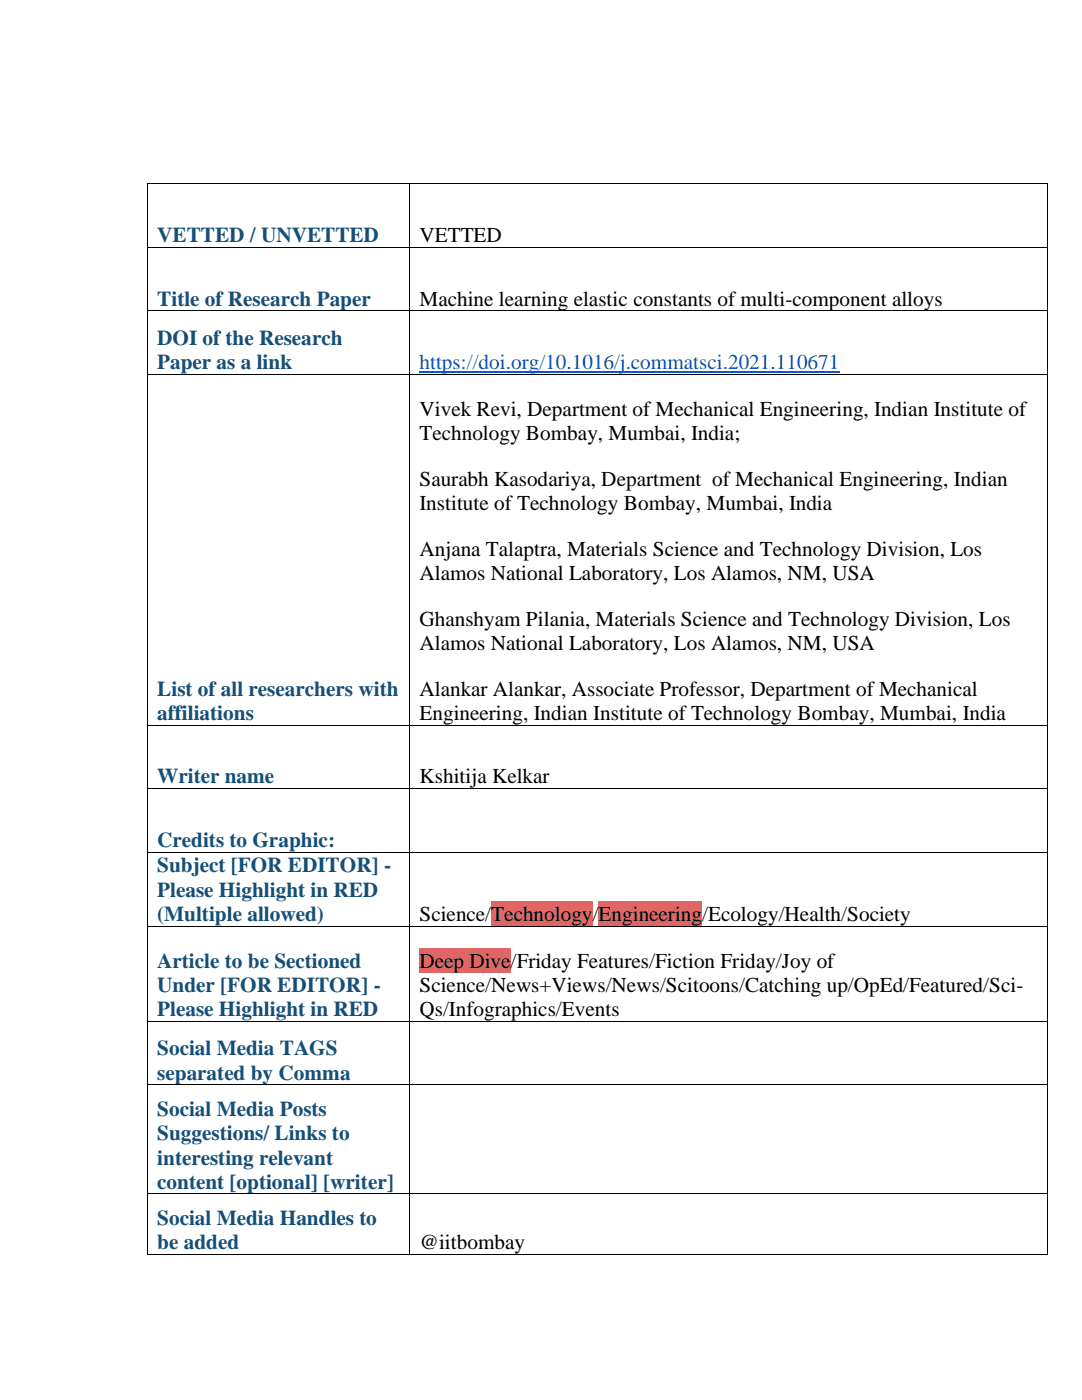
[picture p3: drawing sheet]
<svg xmlns="http://www.w3.org/2000/svg" width="216mm" height="279mm" viewBox="0 0 216 279" stroke-linecap="round" stroke-linejoin="round" font-family="sans-serif">
<defs><g id="words">
<g font-size="4.2" fill="#154f77">
<text x="31.4" y="48.4">VETTED / UNVETTED</text>
<text x="31.4" y="61">Title of Research Paper</text>
<text x="31.4" y="68.8">DOI of the Research</text>
<text x="31.4" y="73.7">Paper as a link</text>
<text x="31.4" y="138.8">List of all researchers with</text>
<text x="31.4" y="143.7">affiliations</text>
<text x="31.4" y="156.4">Writer name</text>
<text x="31.4" y="169">Credits to Graphic:</text>
<text x="31.4" y="174.1">Subject [FOR EDITOR] -</text>
<text x="31.4" y="179">Please Highlight in RED</text>
<text x="31.4" y="183.8">(Multiple allowed)</text>
<text x="31.4" y="193.1">Article to be Sectioned</text>
<text x="31.4" y="198">Under [FOR EDITOR] -</text>
<text x="31.4" y="202.8">Please Highlight in RED</text>
<text x="31.4" y="210.6">Social Media TAGS</text>
<text x="31.4" y="215.5">separated by Comma</text>
<text x="31.4" y="222.7">Social Media Posts</text>
<text x="31.4" y="227.5">Suggestions/ Links to</text>
<text x="31.4" y="232.4">interesting relevant</text>
<text x="31.4" y="237.3">content [optional] [writer]</text>
<text x="31.4" y="244.4">Social Media Handles to</text>
<text x="31.4" y="249.3">be added</text>
</g>
<g font-size="4.2">
<text x="83.7" y="48.4">VETTED</text>
<text x="83.7" y="61">Machine learning elastic constants of multi-component alloys</text>
<text x="83.7" y="82.9">Vivek Revi, Department of Mechanical Engineering, Indian Institute of</text>
<text x="83.7" y="87.8">Technology Bombay, Mumbai, India;</text>
<text x="83.7" y="96.9">Saurabh Kasodariya, Department of Mechanical Engineering, Indian</text>
<text x="83.7" y="101.8">Institute of Technology Bombay, Mumbai, India</text>
<text x="83.7" y="110.9">Anjana Talaptra, Materials Science and Technology Division, Los</text>
<text x="83.7" y="115.8">Alamos National Laboratory, Los Alamos, NM, USA</text>
<text x="83.7" y="124.9">Ghanshyam Pilania, Materials Science and Technology Division, Los</text>
<text x="83.7" y="129.7">Alamos National Laboratory, Los Alamos, NM, USA</text>
<text x="83.7" y="138.8">Alankar Alankar, Associate Professor, Department of Mechanical</text>
<text x="83.7" y="143.7">Engineering, Indian Institute of Technology Bombay, Mumbai, India</text>
<text x="83.7" y="156.4">Kshitija Kelkar</text>
<text x="83.7" y="183.8">Science/</text>
<text x="98" y="183.8">Technology/</text>
<text x="119.4" y="183.8">Engineering</text>
<text x="140.1" y="183.8">/Ecology/Health/Society</text>
<text x="83.7" y="193.1">Deep Dive</text>
<text x="83.7" y="198">Science/News+Views/News/Scitoons/Catching up/OpEd/Featured/Sci-</text>
<text x="101.9" y="193.1">/Friday Features/Fiction Friday/Joy of</text>
<text x="83.7" y="202.8">Qs/Infographics/Events</text>
<text x="83.7" y="249.3">@iitbombay</text>
</g>
<text font-size="4.2" fill="#15c" x="83.7" y="73.7">https://doi.org/10.1016/j.commatsci.2021.110671</text>
</g></defs>
<g fill="#000">
<path d="M29.4 36.6h.2v.2h-.2z" fill-rule="evenodd"/>
<path d="M29.4 36.6h.2v.2h-.2z" fill-rule="evenodd"/>
<path d="M81.7 36.6h.2v.2h-.2z" fill-rule="evenodd"/>
<path d="M209 36.6h.2v.2h-.2z" fill-rule="evenodd"/>
<path d="M209 36.6h.2v.2h-.2z" fill-rule="evenodd"/>
<path d="M29.4 49.3h.2v.2h-.2z" fill-rule="evenodd"/>
<path d="M81.7 49.3h.2v.2h-.2z" fill-rule="evenodd"/>
<path d="M209 49.3h.2v.2h-.2z" fill-rule="evenodd"/>
<path d="M29.4 61.9h.2v.2h-.2z" fill-rule="evenodd"/>
<path d="M29.4 74.6h.2v.2h-.2z" fill-rule="evenodd"/>
<path d="M81.7 61.9h.2v.2h-.2z" fill-rule="evenodd"/>
<path d="M81.7 74.6h.2v.2h-.2z" fill-rule="evenodd"/>
<path d="M209 61.9h.2v.2h-.2z" fill-rule="evenodd"/>
<path d="M209 74.6h.2v.2h-.2z" fill-rule="evenodd"/>
<path d="M29.4 144.6h.2v.2h-.2z" fill-rule="evenodd"/>
<path d="M29.4 157.3h.2v.2h-.2z" fill-rule="evenodd"/>
<path d="M81.7 144.6h.2v.2h-.2z" fill-rule="evenodd"/>
<path d="M81.7 157.3h.2v.2h-.2z" fill-rule="evenodd"/>
<path d="M209 144.6h.2v.2h-.2z" fill-rule="evenodd"/>
<path d="M209 157.3h.2v.2h-.2z" fill-rule="evenodd"/>
</g>
<g fill="none" stroke="#000" stroke-width=".2">
<path d="M29.5 36.8v12.5M29.6 36.7h52.1M81.8 36.8v12.5M81.9 36.7h127.1M209.1 36.8v12.5M29.5 49.5v12.4M29.6 49.4h52.1M81.8 49.5v12.4M81.9 49.4h127.1M209.1 49.5v12.4M29.5 62.1v12.5M29.5 74.8v69.8"/>
<path d="M29.6 62h52.1M29.6 74.7h52.1M81.8 62.1v12.5M81.8 74.8v69.8M81.9 62h127.1M81.9 74.7h127.1M209.1 62.1v12.5M209.1 74.8v69.8M29.5 144.8v12.5M29.5 157.5v12.5M29.6 144.7h52.1M29.6 157.4h52.1"/>
<path d="M81.8 144.8v12.5M81.8 157.5v12.5M81.9 144.7h127.1M81.9 157.4h127.1M209.1 144.8v12.5M209.1 157.5v12.5"/>
</g>
<path d="M83.7 74.2h83.8" fill="none" stroke="#15c" stroke-width=".21"/>
<g fill="#e06666">
<path d="M98 179.9h20.3v4.9h-20.3z" fill-rule="evenodd"/>
<path d="M119.4 179.9h20.7v4.9h-20.7z" fill-rule="evenodd"/>
</g>
<g fill="#000">
<path d="M29.4 170h.2v.1h-.2z" fill-rule="evenodd"/>
<path d="M81.7 170h.2v.1h-.2z" fill-rule="evenodd"/>
<path d="M209 170h.2v.1h-.2z" fill-rule="evenodd"/>
</g>
<path d="M29.5 170.1v14.7M29.6 170h52.1M81.8 170.1v14.7M81.9 170h127.1M209.1 170.1v14.7" fill="none" stroke="#000" stroke-width=".2"/>
<path d="M83.7 189.2h18.2v4.8h-18.2z" fill-rule="evenodd" fill="#e06666"/>
<g fill="#000">
<path d="M29.4 184.8h.2v.1h-.2z" fill-rule="evenodd"/>
<path d="M81.7 184.8h.2v.1h-.2z" fill-rule="evenodd"/>
<path d="M209 184.8h.2v.1h-.2z" fill-rule="evenodd"/>
<path d="M29.4 203.8h.2v.1h-.2z" fill-rule="evenodd"/>
<path d="M29.4 216.4h.2v.2h-.2z" fill-rule="evenodd"/>
<path d="M81.7 203.8h.2v.1h-.2z" fill-rule="evenodd"/>
<path d="M81.7 216.4h.2v.2h-.2z" fill-rule="evenodd"/>
<path d="M209 203.8h.2v.1h-.2z" fill-rule="evenodd"/>
<path d="M209 216.4h.2v.2h-.2z" fill-rule="evenodd"/>
<path d="M29.4 238.2h.2v.2h-.2z" fill-rule="evenodd"/>
<path d="M81.7 238.2h.2v.2h-.2z" fill-rule="evenodd"/>
<path d="M209 238.2h.2v.2h-.2z" fill-rule="evenodd"/>
<path d="M29.4 250.2h.2v.2h-.2z" fill-rule="evenodd"/>
<path d="M29.4 250.2h.2v.2h-.2z" fill-rule="evenodd"/>
<path d="M81.7 250.2h.2v.2h-.2z" fill-rule="evenodd"/>
<path d="M209 250.2h.2v.2h-.2z" fill-rule="evenodd"/>
<path d="M209 250.2h.2v.2h-.2z" fill-rule="evenodd"/>
</g>
<g fill="none" stroke="#000" stroke-width=".2">
<path d="M29.5 184.9v18.9M29.6 184.9h52.1M81.8 184.9v18.9M81.9 184.9h127.1M209.1 184.9v18.9M29.5 203.9v12.5M29.5 216.6v21.6M29.6 203.9h52.1M29.6 216.5h52.1M81.8 203.9v12.5M81.8 216.6v21.6M81.9 203.9h127.1"/>
<path d="M81.9 216.5h127.1M209.1 203.9v12.5M209.1 216.6v21.6M29.5 238.4v11.8M29.6 238.3h52.1M81.8 238.4v11.8M81.9 238.3h127.1M209.1 238.4v11.8M29.6 250.3h52.1M81.9 250.3h127.1"/>
</g>
<use href="#words"/>
</svg>
